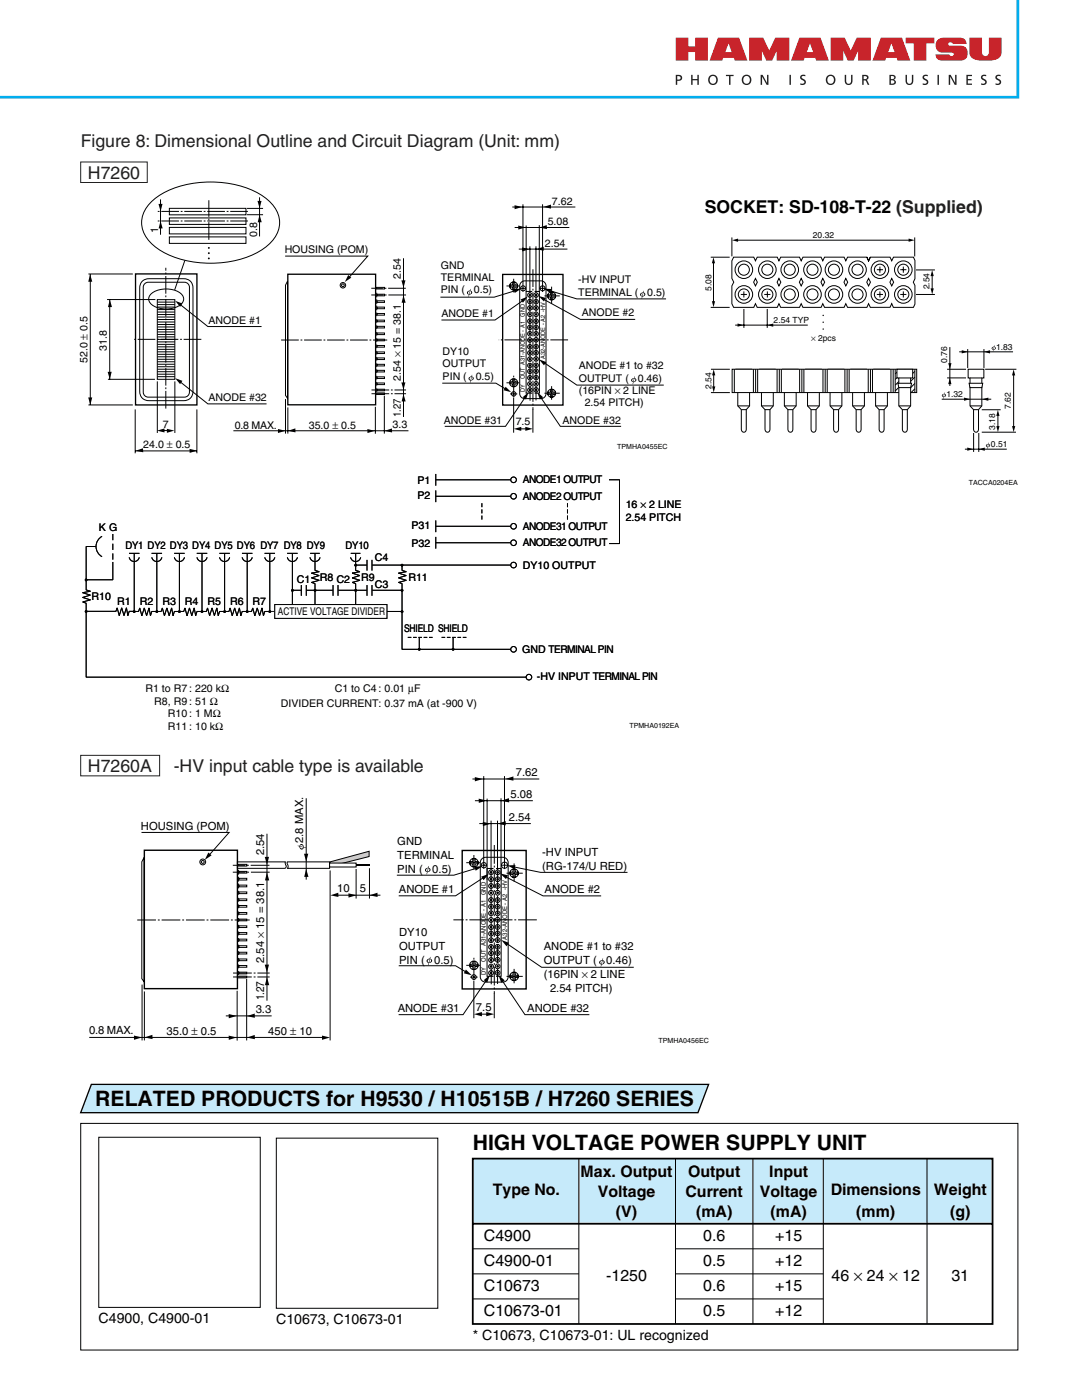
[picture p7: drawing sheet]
<svg xmlns="http://www.w3.org/2000/svg" width="216mm" height="279mm" viewBox="0 0 216 279" stroke-linecap="round" stroke-linejoin="round" font-family="sans-serif">
<defs><g id="words">
<g font-size="4.2">
<text x="19" y="220.8">RELATED PRODUCTS for H9530 / H10515B / H7260 SERIES</text>
<text x="94.3" y="229.6">HIGH VOLTAGE POWER SUPPLY UNIT</text>
</g>
<g font-size="3.5" fill="#231f20">
<text x="16.1" y="29.3">Figure 8: Dimensional Outline and Circuit Diagram (Unit: mm)</text>
<text x="17.6" y="35.7">H7260</text>
<text x="17.6" y="154.1">H7260A</text>
<text x="34.7" y="154.1">-HV input cable type is available</text>
</g>
<text font-size="3.5" x="140.6" y="42.4">SOCKET: SD-108-T-22 (Supplied)</text>
<g font-size="3.2">
<text x="98.3" y="238.4">Type No.</text>
<text x="115.9" y="234.9">Max. Output</text>
<text x="119.3" y="238.8">Voltage</text>
<text x="136.8" y="238.8">Current</text>
<text x="137.3" y="234.9">Output</text>
<text x="151.6" y="238.8">Voltage</text>
<text x="153.5" y="234.9">Input</text>
<text x="165.8" y="238.4">Dimensions</text>
<text x="186.3" y="238.4">Weight</text>
<text x="122.9" y="242.8">(V)</text>
<text x="138.9" y="242.8">(mA)</text>
<text x="153.8" y="242.8">(mA)</text>
<text x="170.9" y="242.8">(mm)</text>
<text x="189.6" y="242.8">(g)</text>
<text x="96.6" y="247.7">C4900</text>
<text x="140.3" y="247.7">0.6</text>
<text x="154.7" y="247.7">+15</text>
<text x="96.6" y="252.7">C4900-01</text>
<text x="96.6" y="257.7">C10673</text>
<text x="121" y="255.7">-1250</text>
<text x="140.3" y="252.7">0.5</text>
<text x="140.3" y="257.7">0.6</text>
<text x="154.7" y="252.7">+12</text>
<text x="154.7" y="257.7">+15</text>
<text x="165.9" y="255.7">46 × 24 × 12</text>
<text x="189.9" y="255.7">31</text>
<text x="96.6" y="262.7">C10673-01</text>
<text x="140.3" y="262.7">0.5</text>
<text x="154.7" y="262.7">+12</text>
</g>
<g font-size="2.8">
<text x="19.7" y="264.1">C4900, C4900-01</text>
<text x="55.1" y="264.3">C10673, C10673-01</text>
<text x="94.3" y="267.4">* C10673, C10673-01: UL recognized</text>
</g>
<g font-size="2.2">
<text x="102.9" y="154.9">7.62</text>
<text x="101.9" y="159.2">5.08</text>
<text x="28.1" y="165.6">HOUSING (POM)</text>
<text x="101.5" y="163.9">2.54</text>
<text x="52.7" y="170.7" transform="rotate(-90 52.7 170.7)">2.54</text>
<text x="60.5" y="168.2" transform="rotate(-90 60.5 168.2)">2.8 MAX.</text>
<text x="79.3" y="168.6">GND</text>
<text x="79.3" y="171.4">TERMINAL</text>
<text x="108.2" y="170.8">-HV INPUT</text>
<text x="108.2" y="173.6">(RG-174/U RED)</text>
<text x="67.3" y="178.1">10</text>
<text x="71.8" y="178.1">5</text>
<text x="79.3" y="174.1">PIN (</text>
<text x="79.6" y="178.2">ANODE #1</text>
<text x="86.3" y="174.1">0.5)</text>
<text x="108.7" y="178.2">ANODE #2</text>
<text x="79.6" y="186.8">DY10</text>
<text x="79.6" y="189.6">OUTPUT</text>
<text x="108.5" y="189.7">ANODE #1 to #32</text>
<text x="52.7" y="192.2" transform="rotate(-90 52.7 192.2)">2.54 × 15 = 38.1</text>
<text x="79.6" y="192.3">PIN (</text>
<text x="86.6" y="192.3">0.5)</text>
<text x="108.5" y="192.4">OUTPUT (</text>
<text x="108.5" y="195.2">(16PIN × 2 LINE</text>
<text x="109.7" y="198">2.54 PITCH)</text>
<text x="121" y="192.4">0.46)</text>
<text x="51" y="202.2">3.3</text>
<text x="52.7" y="199.7" transform="rotate(-90 52.7 199.7)">1.27</text>
<text x="79.4" y="202">ANODE #31</text>
<text x="95" y="201.9">7.5</text>
<text x="105.2" y="202">ANODE #32</text>
<text x="17.8" y="206.4">0.8 MAX.</text>
<text x="33.3" y="206.5">35.0 ± 0.5</text>
<text x="53.5" y="206.5">450 ± 10</text>
</g>
<g font-size="2.1">
<text x="110.1" y="41">7.62</text>
<text x="31.6" y="46.6" transform="rotate(-90 31.6 46.6)">1</text>
<text x="51.3" y="47.2" transform="rotate(-90 51.3 47.2)">0.8</text>
<text x="109.3" y="45">5.08</text>
<text x="56.8" y="50.6">HOUSING (POM)</text>
<text x="88" y="53.6">GND</text>
<text x="108.7" y="49.3">2.54</text>
<text x="80" y="55.7" transform="rotate(-90 80 55.7)">2.54</text>
<text x="88" y="56.1">TERMINAL</text>
<text x="88" y="58.5">PIN (</text>
<text x="94.6" y="58.5">0.5)</text>
<text x="115.4" y="56.6">-HV INPUT</text>
<text x="115.4" y="59">TERMINAL (</text>
<text x="129.1" y="59">0.5)</text>
<text x="41.6" y="64.7">ANODE #1</text>
<text x="88.1" y="63.4">ANODE #1</text>
<text x="116.1" y="63.2">ANODE #2</text>
<text x="21.3" y="70.1" transform="rotate(-90 21.3 70.1)">31.8</text>
<text x="88.3" y="70.9">DY10</text>
<text x="17.4" y="72.5" transform="rotate(-90 17.4 72.5)">52.0 ± 0.5</text>
<text x="80" y="76" transform="rotate(-90 80 76)">2.54 × 15 = 38.1</text>
<text x="88.3" y="73.3">OUTPUT</text>
<text x="88.3" y="75.8">PIN (</text>
<text x="94.9" y="75.8">0.5)</text>
<text x="115.5" y="73.7">ANODE #1 to #32</text>
<text x="115.5" y="76.1">OUTPUT (</text>
<text x="127.3" y="76.1">0.46)</text>
<text x="41.6" y="80.1">ANODE #32</text>
<text x="80" y="83.2" transform="rotate(-90 80 83.2)">1.27</text>
<text x="115.5" y="78.6">(16PIN × 2 LINE</text>
<text x="116.7" y="81.1">2.54 PITCH)</text>
<text x="28.6" y="89.4">24.0 ± 0.5</text>
<text x="32.5" y="85.4">7</text>
<text x="46.8" y="85.5">0.8 MAX.</text>
<text x="61.6" y="85.6">35.0 ± 0.5</text>
<text x="78.3" y="85.5">3.3</text>
<text x="88.6" y="84.6">ANODE #31</text>
<text x="102.9" y="84.9">7.5</text>
<text x="112.2" y="84.6">ANODE #32</text>
<text x="83.3" y="96.5">P1</text>
<text x="83.3" y="99.7">P2</text>
<text x="104.3" y="96.5">ANODE1 OUTPUT</text>
<text x="104.3" y="99.8">ANODE2 OUTPUT</text>
<text x="124.8" y="101.4">16 × 2 LINE</text>
<text x="19.7" y="106">K G</text>
<text x="82.1" y="105.5">P31</text>
<text x="104.3" y="105.7">ANODE31 OUTPUT</text>
<text x="124.8" y="103.9">2.54 PITCH</text>
<text x="25" y="109.5">DY1 DY2 DY3 DY4 DY5 DY6 DY7 DY8 DY9</text>
<text x="69" y="109.5">DY10</text>
<text x="74.8" y="112">C4</text>
<text x="82.1" y="109.1">P32</text>
<text x="104.3" y="109.1">ANODE32 OUTPUT</text>
<text x="104.3" y="113.6">DY10 OUTPUT</text>
<text x="18.3" y="119.7">R10</text>
<text x="59.2" y="116.4">C1</text>
<text x="63.8" y="116">R8 C2</text>
<text x="72" y="116">R9</text>
<text x="74.8" y="117.4">C3</text>
<text x="81.5" y="116">R11</text>
<text x="23.4" y="120.8">R1</text>
<text x="27.9" y="120.7">R2</text>
<text x="32.4" y="120.8">R3</text>
<text x="36.9" y="120.7">R4</text>
<text x="41.4" y="120.8">R5</text>
<text x="45.9" y="120.7">R6</text>
<text x="50.4" y="120.8">R7</text>
<text x="55.5" y="122.8">ACTIVE VOLTAGE DIVIDER</text>
<text x="80.6" y="126.1">SHIELD SHIELD</text>
<text x="104.2" y="130.3">GND TERMINAL PIN</text>
<text x="107.1" y="135.7">-HV INPUT TERMINAL PIN</text>
<text x="29" y="138.2">R1 to R7 : 220 kΩ</text>
<text x="30.8" y="140.7">R8, R9 : 51 Ω</text>
<text x="33.5" y="143.1">R10 : 1 MΩ</text>
<text x="56" y="141">DIVIDER CURRENT: 0.37 mA (at -900 V)</text>
<text x="66.8" y="138.2">C1 to C4 : 0.01 µF</text>
<text x="33.5" y="145.6">R11 : 10 kΩ</text>
</g>
<g font-size="1.7">
<text x="162.2" y="47.5">20.32</text>
<text x="142" y="58.1" transform="rotate(-90 142 58.1)">5.08</text>
<text x="185.4" y="57.8" transform="rotate(-90 185.4 57.8)">2.54</text>
<text x="154.4" y="64.4">2.54 TYP</text>
<text x="161.8" y="68">× 2pcs</text>
<text x="198.8" y="69.8">1.83</text>
<text x="142" y="77.6" transform="rotate(-90 142 77.6)">2.54</text>
<text x="189" y="72.4" transform="rotate(-90 189 72.4)">0.76</text>
<text x="188.9" y="79.3">1.32</text>
<text x="201.7" y="81.6" transform="rotate(-90 201.7 81.6)">7.62</text>
<text x="197.7" y="89.2">0.51</text>
<text x="198.6" y="85.7" transform="rotate(-90 198.6 85.7)">3.18</text>
</g>
<g font-size="1.4">
<text x="123.2" y="89.6">TPMHA0455EC</text>
<text x="193.3" y="96.8">TACCA0204EA</text>
<text x="125.6" y="145.3">TPMHA0192EA</text>
<text x="131.4" y="208.1">TPMHA0456EC</text>
</g>
<g font-size="1.3">
<text x="96.9" y="178.7" transform="rotate(-90 96.9 178.7)">GND</text>
<text x="96.9" y="191.9" transform="rotate(-90 96.9 191.9)">OUT A31-ANODE - A1</text>
<text x="101.2" y="187.5" transform="rotate(-90 101.2 187.5)">A32-ANODE - A2 -HV</text>
<text x="96.9" y="194.6" transform="rotate(-90 96.9 194.6)">DY</text>
</g>
<g font-size="1.2">
<text x="104.7" y="63.2" transform="rotate(-90 104.7 63.2)">GND</text>
<text x="108.8" y="71.6" transform="rotate(-90 108.8 71.6)">A32-ANODE - A2 -HV</text>
<text x="104.7" y="75.7" transform="rotate(-90 104.7 75.7)">OUT A31-ANODE - A1</text>
<text x="104.7" y="78.2" transform="rotate(-90 104.7 78.2)">DY</text>
</g>
</g></defs>
<path d="M19.7 227h32.2v33.9h-32.2zM55.1 227.1h32.3v34h-32.3z" fill="none" stroke="#000" stroke-width=".2"/>
<path d="M16.1 32.3h13.3v4.1h-13.3zM16.1 150.7h15.8v4.1h-15.8z" fill="none" stroke="#231f20" stroke-width=".2"/>
<path d="M151.6 73.7h3.1v1.7h-.4v5.6l-.7 .8v3.8l-.1 .4-.2 .2h-.3l-.2-.2-.2-.4v-3.8l-.7-.8v-5.6h-.3z" fill="#fff" stroke="#000" stroke-width=".2"/>
<path d="M151.9 81h2.4M152.6 81.8h1" fill="none" stroke="#000" stroke-width=".2"/>
<g fill="#fff" stroke="#000" stroke-width=".2">
<path d="M151.8 76.5h2.7l-.2 .9h-2.4z"/>
<path d="M174.3 73.7h3.2v1.7h-.4v5.6l-.7 .8v3.8l-.1 .4-.2 .2h-.3l-.3-.2-.1-.4v-3.8l-.7-.8v-5.6h-.4z"/>
</g>
<path d="M174.7 81h2.4M175.4 81.8h1" fill="none" stroke="#000" stroke-width=".2"/>
<g fill="#fff" stroke="#000" stroke-width=".2">
<path d="M174.5 76.5h2.8l-.2 .9h-2.4z"/>
<path d="M174.7 75.4h2.4z"/>
<path d="M169.8 73.7h3.1v1.7h-.4v5.6l-.7 .8v3.8l-.1 .4-.2 .2h-.3l-.3-.2-.1-.4v-3.8l-.7-.8v-5.6h-.3z"/>
</g>
<path d="M170.1 81h2.4M170.8 81.8h1" fill="none" stroke="#000" stroke-width=".2"/>
<g fill="#fff" stroke="#000" stroke-width=".2">
<path d="M169.9 76.5h2.8l-.2 .9h-2.4z"/>
<path d="M170.1 75.4h2.4z"/>
<path d="M165.3 73.7h3.1v1.7h-.4v5.6l-.7 .8v3.8l-.1 .4-.2 .2h-.3l-.3-.2-.1-.4v-3.8l-.7-.8v-5.6h-.3z"/>
</g>
<path d="M165.6 81h2.4M166.3 81.8h1" fill="none" stroke="#000" stroke-width=".2"/>
<g fill="#fff" stroke="#000" stroke-width=".2">
<path d="M165.4 76.5h2.8l-.2 .9h-2.4z"/>
<path d="M165.6 75.4h2.4z"/>
<path d="M160.8 73.7h3.1v1.7h-.4v5.6l-.7 .8v3.8l-.1 .4-.2 .2h-.3l-.3-.2-.1-.4v-3.8l-.7-.8v-5.6h-.3z"/>
</g>
<path d="M161.1 81h2.4M161.8 81.8h1" fill="none" stroke="#000" stroke-width=".2"/>
<g fill="#fff" stroke="#000" stroke-width=".2">
<path d="M160.9 76.5h2.8l-.2 .9h-2.4z"/>
<path d="M161.1 75.4h2.4z"/>
<path d="M156.1 73.7h3.2v1.7h-.4v5.6l-.7 .8v3.8l-.1 .4-.2 .2h-.3l-.3-.2-.1-.4v-3.8l-.7-.8v-5.6h-.4z"/>
</g>
<path d="M156.5 81h2.4M157.2 81.8h1" fill="none" stroke="#000" stroke-width=".2"/>
<g fill="#fff" stroke="#000" stroke-width=".2">
<path d="M156.3 76.5h2.8l-.2 .9h-2.4z"/>
<path d="M156.5 75.4h2.4z"/>
<path d="M146.8 73.7h3.2v1.7h-.4v5.6l-.7 .8v3.8l-.1 .4-.2 .2h-.3l-.3-.2-.1-.4v-3.8l-.7-.8v-5.6h-.4z"/>
</g>
<path d="M147.2 81h2.4M147.9 81.8h1" fill="none" stroke="#000" stroke-width=".2"/>
<g fill="#fff" stroke="#000" stroke-width=".2">
<path d="M147 76.5h2.8l-.2 .9h-2.4z"/>
<path d="M147.2 75.4h2.4z"/>
<path d="M146.1 73.7h36.8v4.6h-36.8z"/>
</g>
<g fill="none" stroke="#000" stroke-width=".2">
<path d="M146.4 51.3h4l.3 .8 .4-.8h4l.3 .8 .4-.8h3.7l.4 .8 .3-.8h3.6l.4 .8 .3-.8h3.9l.4 .8 .3-.8h3.9l.3 .8 .4-.8h3.9l.3 .8 .4-.8h4l.3 .7v3.6l-.4 .7 .4 .7v3.7l-.3 .6h-4l-.4-.7-.3 .7h-3.9l-.4-.7-.3 .7h-3.9l-.3-.7-.4 .7h-3.9l-.3-.7-.4 .7h-3.6l-.3-.7-.4 .7h-3.7l-.4-.7-.3 .7h-4l-.4-.7-.3 .7h-4l-.4-.7v-3.5l.4-.8-.4-.7v-3.5zM147.8 58.8h1.2M148.4 58.2v1.2M150.7 55.6l.4 .7-.4 .8-.3-.8zM152.5 58.8h1.2M153.1 58.2v1.2M155.4 55.6l.4 .7-.4 .8-.3-.8zM159.9 55.6l.3 .7-.3 .8-.4-.8zM164.2 55.6l.4 .7-.4 .8-.4-.8zM168.8 55.6l.3 .7-.3 .8-.4-.8zM173 51.3l.3 .8 .4-.8M173.3 55.6l.4 .7-.4 .8-.3-.8z"/>
<path d="M175 58.8h1.2M175 53.8h1.2M175.6 53.2v1.2M175.6 58.2v1.2M177.9 55.6l.4 .7-.4 .8-.3-.8zM179.6 58.8h1.3M179.6 53.8h1.3M180.2 53.2v1.2M180.2 58.2v1.2"/>
<circle cx="148.4" cy="58.8" r="1.75"/>
<circle cx="148.4" cy="53.8" r="1.75"/>
<circle cx="148.4" cy="58.8" r="1.11"/>
<circle cx="148.4" cy="53.8" r="1.11"/>
<circle cx="153.1" cy="53.8" r="1.75"/>
<circle cx="153.1" cy="58.8" r="1.75"/>
<circle cx="153.1" cy="58.8" r="1.11"/>
<circle cx="153.1" cy="53.8" r="1.11"/>
<circle cx="157.6" cy="53.8" r="1.75"/>
<circle cx="157.6" cy="58.8" r="1.75"/>
<circle cx="157.6" cy="58.8" r="1.11"/>
<circle cx="157.6" cy="53.8" r="1.11"/>
<circle cx="162.1" cy="58.8" r="1.75"/>
<circle cx="162.1" cy="53.8" r="1.75"/>
<circle cx="162.1" cy="58.8" r="1.11"/>
<circle cx="162.1" cy="53.8" r="1.11"/>
<circle cx="166.4" cy="58.8" r="1.75"/>
<circle cx="166.4" cy="53.8" r="1.75"/>
<circle cx="166.4" cy="58.8" r="1.11"/>
<circle cx="166.4" cy="53.8" r="1.11"/>
<circle cx="171.1" cy="53.8" r="1.75"/>
<circle cx="171.1" cy="58.8" r="1.75"/>
<circle cx="171.1" cy="58.8" r="1.11"/>
<circle cx="171.1" cy="53.8" r="1.11"/>
<circle cx="175.6" cy="53.8" r="1.75"/>
<circle cx="175.6" cy="58.8" r="1.75"/>
<circle cx="175.6" cy="53.8" r="1.11"/>
<circle cx="175.6" cy="58.8" r="1.11"/>
<circle cx="180.2" cy="53.8" r="1.11"/>
<circle cx="180.2" cy="58.8" r="1.11"/>
<circle cx="180.2" cy="58.8" r="1.75"/>
<circle cx="180.2" cy="53.8" r="1.75"/>
</g>
<g fill="#fff" stroke="#000" stroke-width=".2">
<path d="M182.6 73.7v4.6z"/>
<path d="M178.2 73.7v4.6z"/>
<path d="M178.6 73.7v4.6z"/>
<path d="M177.8 73.7v4.6z"/>
<path d="M173.7 73.7v4.6z"/>
<path d="M174.1 73.7v4.6z"/>
<path d="M173.2 73.7v4.6z"/>
<path d="M169 73.7v4.6z"/>
<path d="M169.4 73.7v4.6z"/>
<path d="M168.6 73.7v4.6z"/>
<path d="M164.7 73.7v4.6z"/>
<path d="M165.1 73.7v4.6z"/>
<path d="M164.2 73.7v4.6z"/>
<path d="M160 73.7v4.6z"/>
<path d="M160.4 73.7v4.6z"/>
<path d="M159.6 73.7v4.6z"/>
<path d="M150.8 73.7v4.6z"/>
<path d="M146.5 73.7v4.6z"/>
<path d="M151.2 73.7v4.6z"/>
<path d="M150.3 73.7v4.6z"/>
<path d="M155.5 73.7v4.6z"/>
<path d="M155.9 73.7v4.6z"/>
<path d="M155.1 73.7v4.6z"/>
</g>
<path d="M179.6 73.7l-1 .9M180.7 73.7l-2.1 2M181.8 73.7l-3.2 3.2M182.5 74.1l-3.9 3.9M182.5 76.5l-1.8 1.8M182.6 75.2l-3.2 3.2M182.6 77.6l-.8 .7" fill="none" stroke="#000" stroke-width=".2"/>
<path d="M179 73.7h3.1v1.7h-.4v5.6l-.7 .8v3.8l-.1 .4-.2 .2h-.3l-.2-.2-.1-.4v-3.8l-.7-.8v-5.6h-.4z" fill="#fff" stroke="#000" stroke-width=".2"/>
<path d="M179.4 81h2.3M180.1 81.8h.9" fill="none" stroke="#000" stroke-width=".2"/>
<g fill="#fff" stroke="#000" stroke-width=".2">
<path d="M179.2 76.5h2.7l-.2 .9h-2.3z"/>
<path d="M179.4 75.4h2.3z"/>
<path d="M193.2 73.7h3.1v1.7h-.4v5.6l-.6 .8v3.8l-.2 .4-.2 .2h-.3l-.2-.2-.1-.4v-3.8l-.7-.8v-5.6h-.4z"/>
</g>
<path d="M193.6 81h2.3M194.3 81.8h1" fill="none" stroke="#000" stroke-width=".2"/>
<g fill="#fff" stroke="#000" stroke-width=".2">
<path d="M193.4 76.5h2.7l-.2 .9h-2.3z"/>
<path d="M193.6 75.4h2.3z"/>
</g>
<g fill="none" stroke="#000" stroke-width=".2">
<path d="M141.8 51.3h3.8M142.4 52.3v8M146 47.4v3.8M147.1 47.9h34.4M182.5 47.4v3.8M182.8 53.9h3.8M182.8 58.8h3.8M186 54.9v2.9M141.8 61.3h3.8M141.9 78.4h3.7M141.9 73.7h3.7M142.4 74.7v2.6"/>
<path d="M146.7 64.9h14.5M148.4 61.7v3.7M153.1 61.7v3.7M187.9 79.7h9.9M189 73.7h3.8M189 75.4h3.8M189.5 69.3v7.7M191.4 70.2h10.7M193.1 69.7v3.7M196.3 69.7v3.7M196.6 73.7h6.2M202.3 74.7v10.6"/>
<path d="M192.5 89.6h8.4M194.3 86.4v3.8M195.3 86.4v3.8M195.9 81.8h3.8M195.9 86.3h6.8M199.1 82.8v2.5"/>
</g>
<g fill="#000">
<path d="M142.4 51.3l.3 1.2h-.7zM146.1 47.9l1.2-.3v.7zM181.3 47.6l1.2 .3-1.2 .4zM185.7 57.6h.6l-.3 1.2zM186 53.9l.3 1.2h-.6zM142.1 60.1h.6l-.3 1.2zM142.1 77.1h.6l-.3 1.2zM142.4 73.7l.3 1.2h-.6zM147.2 64.6l1.2 .3-1.2 .3zM153.1 64.9l1.2-.3v.6zM189.2 72.5h.7l-.4 1.2zM189.5 75.5l.4 1.2h-.7z"/>
<path d="M191.9 69.9l1.2 .3-1.2 .3zM192.4 79.3l1.2 .4-1.2 .3zM196 79.7l1.2-.3v.6zM196.4 70.2l1.2-.3v.6zM202.3 73.7l.3 1.2h-.7zM193 89.3l1.2 .3-1.2 .4zM195.3 89.6l1.2-.3v.7zM198.8 85h.6l-.3 1.2zM199.1 81.8l.3 1.2h-.6zM201.9 85h.7l-.3 1.2z"/>
<circle cx="164.3" cy="64.3" r=".14"/>
<circle cx="164.3" cy="62.9" r=".14"/>
<circle cx="164.3" cy="65.7" r=".14"/>
<circle cx="198.3" cy="69.5" r=".38"/>
</g>
<circle cx="198.3" cy="69.5" r=".26" fill="#fff"/>
<g fill="#000">
<path d="M198.4 68.9l-.3 1.3z"/>
<circle cx="197.2" cy="88.9" r=".38"/>
</g>
<circle cx="197.1" cy="88.9" r=".26" fill="#fff"/>
<g fill="#000">
<path d="M197.3 88.3l-.3 1.3z"/>
<circle cx="188.4" cy="78.9" r=".38"/>
</g>
<circle cx="188.4" cy="78.9" r=".26" fill="#fff"/>
<g fill="#000">
<path d="M18 54.7l.4 1.5h-.8zM31.6 40.7h.8l-.4 1.5zM32 44.1l.5 1.5h-.8zM51.4 40.1h.8l-.4 1.5zM51.8 42.9l.4 1.5h-.8zM69.5 54.9l.6 .5-1.3 .9zM80.1 56l.8-.1-.4 1.6zM102.7 41l1.5 .3-1.5 .5zM103.4 45l1.5 .4-1.5 .4zM104.2 49.4l1.5 .3-1.5 .5zM107 49.7l1.5-.5v.8zM107.6 45.4l1.5-.5v.8z"/>
<path d="M108.4 41.3l1.5-.5v.8zM17.6 79.3h.8l-.4 1.5zM21.5 74.2h.8l-.4 1.5zM21.9 59.8l.4 1.5h-.8zM34.9 75.5l1.5 .5-.5 .7zM34.9 60l1.5 .6-.5 .6zM80.1 76.3h.8l-.4 1.5zM80.5 58.9l.4 1.5h-.8zM104.3 79.3l1.2-1-.5 1.4zM107.2 78.3l1.2 1-.7 .4zM107.5 71.7l1.5 .6-.5 .6zM126.1 75.6a.52 .52 0 0 1 .5-.1 .52 .52 0 0 1 .4 .4 .53 .53 0 0 1-.6 .4 .53 .53 0 0 1-.5-.5z"/>
<path d="M188.5 78.3l-.3 1.3zM27.1 90l1.4-.5 .1 .8zM31.3 85.9l1.5-.4v.8zM33.3 85.6l1.5 .3-1.5 .5zM37.8 89.6l1.5 .3-1.5 .5zM55.5 85.6l1.5 .4-1.5 .4zM57.4 86l1.5-.5 .1 .8zM73.3 85.6l1.5 .4-1.5 .4zM76.7 86l1.5-.5v.8zM80.5 78.6l.4 1.5h-.8zM102.5 85.6l1.5-.4v.8zM104.8 85.2l1.5 .4-1.5 .4z"/>
<circle cx="41.7" cy="49.5" r=".19"/>
<circle cx="41.7" cy="50.5" r=".19"/>
<circle cx="41.7" cy="51.6" r=".19"/>
<circle cx="104.4" cy="57.5" r=".17"/>
<circle cx="105.7" cy="58.9" r=".25"/>
<circle cx="107" cy="58.9" r=".25"/>
<circle cx="108.3" cy="57.5" r=".17"/>
<circle cx="102.5" cy="78.6" r=".18"/>
<circle cx="105.7" cy="77.8" r=".25"/>
<circle cx="105.7" cy="71.7" r=".25"/>
<circle cx="105.7" cy="69.2" r=".25"/>
<circle cx="105.7" cy="67.9" r=".25"/>
<circle cx="105.7" cy="75.4" r=".25"/>
<circle cx="105.7" cy="76.6" r=".25"/>
<circle cx="105.7" cy="61.5" r=".25"/>
<circle cx="105.7" cy="74.1" r=".25"/>
<circle cx="105.7" cy="65.3" r=".25"/>
<circle cx="105.7" cy="60.2" r=".25"/>
<circle cx="105.7" cy="72.9" r=".25"/>
<circle cx="105.7" cy="64.1" r=".25"/>
<circle cx="105.7" cy="66.6" r=".25"/>
<circle cx="105.7" cy="70.4" r=".25"/>
<circle cx="105.7" cy="62.7" r=".25"/>
<circle cx="107" cy="65.3" r=".25"/>
<circle cx="107" cy="61.5" r=".25"/>
<circle cx="107" cy="67.8" r=".25"/>
<circle cx="107" cy="75.4" r=".25"/>
<circle cx="107" cy="74.1" r=".25"/>
<circle cx="107" cy="64.1" r=".25"/>
<circle cx="107" cy="62.7" r=".25"/>
<circle cx="107" cy="76.6" r=".25"/>
<circle cx="107" cy="72.9" r=".25"/>
<circle cx="107" cy="70.4" r=".25"/>
<circle cx="107" cy="77.8" r=".25"/>
<circle cx="107" cy="69.2" r=".25"/>
<circle cx="107" cy="60.2" r=".25"/>
<circle cx="107" cy="71.6" r=".25"/>
<circle cx="107" cy="66.6" r=".25"/>
</g>
<g fill="none" stroke="#000" stroke-width=".2">
<path d="M32 39.8v7M51.8 39.4v7.8M17.6 54.7h8.9M18 54.8v26M21.4 59.8h9.6M21.9 59.8v15.9M28.4 56.1l.8-.4 .6-.1h6.8a1.75 1.75 0 0 1 1.9 1.9v20.6a1.75 1.75 0 0 1-1.9 1.9h-6.8a1.75 1.75 0 0 1-1.9-1.9v-20.6v-.5zM28.9 56.6l.7-.3h7.2a1 1 0 0 1 1 1v21a1 1 0 0 1-1 1h-7.2a1 1 0 0 1-1-1v-21zM30 58.8a5 5 0 0 1 6.3 0 1.53 1.53 0 0 1-1 2.4 5.1 5.1 0 0 1-5.3-.7 1.26 1.26 0 0 1 0-1.7zM30.4 40.1a18.3 18.3 0 0 1 13.2-3.7 16.7 16.7 0 0 1 10.1 3.7 5.5 5.5 0 0 1 0 8.7 18.3 18.3 0 0 1-13.3 3.7 16.7 16.7 0 0 1-10-3.7 5.5 5.5 0 0 1 0-8.7zM31.4 59.8h3.5v15.9h-3.5zM33.8 43.5h15.3v1.3h-15.3z"/>
<path d="M33.8 45.4h15.3v1.3h-15.3zM33.8 47.3h15.3v1.3h-15.3zM33.8 41.6h15.3v1.3h-15.3zM36.9 52l-2.1 5.9M56.9 51.1h16.5l-3.8 4.3M57.4 56.1v23.4l-.4-.6v-22zM75 57.4h1.7v.3h-1.7zM75.2 59.7v.9zM75.2 58.4v.9zM75.2 58.7h1.5v.3h-1.5zM80.5 51.5v31.7M102.2 41.3h12.6"/>
<path d="M102.3 56.3h.4v.6h.6v.4h-.6v.5h-.4v-.5h-.5v-.4h.5zM102.7 45.4h10.9M103.5 49.7h9.7M104 56.3l.7-.2h3.3a1 1 0 0 1 1 1v21.5a1 1 0 0 1-1 1h-3.3a1 1 0 0 1-1-1v-21.5zM104.3 40.8v17.4M105 45v13.2M105.7 49.2v9.3M106.2 58.2h-1.2v20.3h1.2M106.7 58.2h.9v20.3h-.9M106.9 49.2v9.3M107.6 44.9v13.3M108.3 40.8v17.5"/>
<path d="M109.9 58.3h.4v.5h.5v.5h-.5v.5h-.4v-.5h-.6v-.5h.6zM21.5 75.7h9.4M31.4 60.3h3.5M31.4 60.8h3.5M31.4 61.3h3.5M31.4 61.8h3.5M31.4 62.3h3.5M31.4 62.8h3.5M31.4 63.3h3.5M31.4 63.8h3.5M31.4 64.3h3.5M31.4 64.8h3.5"/>
<path d="M31.4 65.3h3.5M31.4 65.7h3.5M31.4 66.2h3.5M31.4 66.7h3.5M31.4 67.2h3.5M31.4 67.7h3.5M31.4 68.2h3.5M31.4 68.7h3.5M31.4 69.2h3.5M31.4 69.7h3.5M31.4 70.2h3.5M31.4 70.7h3.5"/>
<path d="M31.4 71.2h3.5M31.4 71.7h3.5M31.4 72.2h3.5M31.4 72.7h3.5M31.4 73.2h3.5M31.4 73.7h3.5M31.4 74.2h3.5M31.4 74.7h3.5M31.4 75.2h3.5M31.4 76.1v10.3M34.9 76.1v10.3M35.4 75.8l6.1 4.8h11.7"/>
<path d="M35.4 60.4l6.1 4.8h10.7M57 79.6v6.9M75 78.4h1.7v.3h-1.7zM75.2 77.5v.7zM75.2 76.2v.8zM75.2 75v.7zM75.2 73.7v.7zM75.2 72.5v.7zM75.2 71.2v.8zM75.2 70v.8zM75.2 68.8v.7zM75.2 67.5v.7z"/>
<path d="M75.2 66.3v.7zM75.2 64.9v.7zM75.2 63.7v.7zM75.2 62.4v.7zM75.2 61v.9zM75.2 76.4h1.5v.4h-1.5zM75.2 77.7h1.5v.3h-1.5zM75.2 75.2h1.5v.3h-1.5zM75.2 73.9h1.5v.3h-1.5zM75.2 72.7h1.5v.3h-1.5zM75.2 71.4h1.5v.4h-1.5zM75.2 70.2h1.5v.4h-1.5z"/>
<path d="M75.2 69h1.5v.3h-1.5zM75.2 67.7h1.5v.3h-1.5zM75.2 66.5h1.5v.3h-1.5zM75.2 65.1h1.5v.3h-1.5zM75.2 63.9h1.5v.3h-1.5zM75.2 62.6h1.5v.3h-1.5zM75.2 61.3h1.5v.3h-1.5zM75.2 60h1.5v.4h-1.5zM76.7 79v7.5M102.3 75.6h.4v.6h.6v.4h-.6v.5h-.4v-.5h-.5v-.4h.5zM102.5 79.3v7.1M104.9 79.1l-4 6h-12.2"/>
<path d="M107.8 79.1l4 6h12.1M108.3 72.2l6.8 4.7h17.3M109.9 77.7h.4v.6h.5v.4h-.5v.5h-.4v-.5h-.6v-.4h.6zM17.6 80.8h8.9M27 90h12.3M27 81.7v8.8M32.1 85.9h1.9M39.3 81.7v8.8M46.6 86h34.9M57.4 81.3v5.2M74.9 81.2v5.4M103.7 85.6h1.4"/>
<path d="M106.3 81.6v4.8"/>
<circle cx="68.4" cy="56.9" r=".27"/>
<circle cx="68.4" cy="56.9" r=".55"/>
<circle cx="102.5" cy="57.1" r=".81"/>
<circle cx="104.4" cy="57.5" r=".5"/>
<circle cx="105.7" cy="58.9" r=".45"/>
<circle cx="107" cy="58.9" r=".45"/>
<circle cx="108.3" cy="57.5" r=".5"/>
<circle cx="110.1" cy="59.1" r=".81"/>
<circle cx="102.5" cy="78.6" r=".44"/>
<circle cx="102.5" cy="76.4" r=".81"/>
<circle cx="105.7" cy="76.6" r=".45"/>
<circle cx="105.7" cy="75.4" r=".45"/>
<circle cx="105.7" cy="74.1" r=".45"/>
<circle cx="105.7" cy="67.9" r=".45"/>
<circle cx="105.7" cy="64.1" r=".45"/>
<circle cx="105.7" cy="71.7" r=".45"/>
<circle cx="105.7" cy="69.2" r=".45"/>
<circle cx="105.7" cy="65.3" r=".45"/>
<circle cx="105.7" cy="72.9" r=".45"/>
<circle cx="105.7" cy="61.5" r=".45"/>
<circle cx="105.7" cy="66.6" r=".45"/>
<circle cx="105.7" cy="60.2" r=".45"/>
<circle cx="105.7" cy="77.8" r=".45"/>
<circle cx="105.7" cy="70.4" r=".45"/>
<circle cx="105.7" cy="62.7" r=".45"/>
<circle cx="107" cy="69.2" r=".45"/>
<circle cx="107" cy="60.2" r=".45"/>
<circle cx="107" cy="71.6" r=".45"/>
<circle cx="107" cy="64.1" r=".45"/>
<circle cx="107" cy="66.6" r=".45"/>
<circle cx="107" cy="65.3" r=".45"/>
<circle cx="107" cy="77.8" r=".45"/>
<circle cx="107" cy="61.5" r=".45"/>
<circle cx="107" cy="70.4" r=".45"/>
<circle cx="107" cy="62.7" r=".45"/>
<circle cx="107" cy="76.6" r=".45"/>
<circle cx="107" cy="74.1" r=".45"/>
<circle cx="107" cy="72.9" r=".45"/>
<circle cx="107" cy="75.4" r=".45"/>
<circle cx="107" cy="67.8" r=".45"/>
<circle cx="110.1" cy="78.5" r=".81"/>
</g>
<g fill="none" stroke="#000" stroke-width=".2" stroke-dasharray="3.5 .4 .4 .4" stroke-linecap="butt">
<path d="M41.7 47.9v-7.9M49.3 41.6h3.2M49.3 42.9h3.2M49.5 44.1h-18.2M49.5 42.2h-18.2M81 57.5h-6.9M81 58.9h-6.9M102.5 58.4v-2.8M103.6 57.1h-2.5M104.8 57.5h-.9M105.7 58.7l.1 21.3M106.3 53.7v28"/>
<path d="M107 58.7v21.2M108.9 57.5h-1.2M111.7 59.1h-3.1M40.2 67.7h-13.8M56.1 67.9h21.2M74.1 77.8h6.9M74.1 78.6h6.9M102.5 79.2v-4.2M103.2 78.6h-1.4M103.6 76.4h-2.5M110.1 79.8v-2.7M110.1 60.6v-3.4"/>
<path d="M111.7 78.5h-3.1M113.4 67.8h-13.9M33.1 81.5v-28.1"/>
</g>
<path d="M27 54.7h12.3v26.1h-12.3zM57.4 54.7h17.6v26.1h-17.6zM100.3 54.8h12v26h-12z" fill="none" stroke="#000" stroke-width=".26"/>
<circle cx="126.5" cy="75.9" r=".33" fill="#fff"/>
<path d="M107.4 59.1l1.5 .4-.4 .7zM93.6 75.3a.52 .52 0 0 1 .6-.2 .52 .52 0 0 1 .3 .5 .48 .48 0 0 1-.6 .3 .48 .48 0 0 1-.3-.6zM100.9 77.2l1.1 1.1-1.5-.4zM126.6 75.1l-.3 1.6z" fill="#000"/>
<path d="M108.1 59.5l7.7 4.2h10.9M88.2 76.5h10.7l2.3 1.4" fill="none" stroke="#000" stroke-width=".2"/>
<circle cx="94" cy="75.6" r=".33" fill="#fff"/>
<path d="M93.3 58.2a.52 .52 0 0 1 .5-.2 .52 .52 0 0 1 .4 .4 .48 .48 0 0 1-.6 .4 .48 .48 0 0 1-.3-.6zM102.5 57.7l1.5-.1-1.3 .9zM103.9 59.8l1.4-.6-.9 1.2zM94.2 74.8l-.4 1.6z" fill="#000"/>
<path d="M103 58l-4.4 1.3h-10.7M104.7 59.7l-5.9 4.2h-10.7" fill="none" stroke="#000" stroke-width=".2"/>
<circle cx="93.7" cy="58.4" r=".33" fill="#fff"/>
<path d="M93.8 57.7l-.3 1.5zM108.5 57.6l1.5 .1-.2 .7zM127.8 58.5a.52 .52 0 0 1 .6-.1 .52 .52 0 0 1 .4 .4 .53 .53 0 0 1-.6 .4 .53 .53 0 0 1-.5-.5z" fill="#000"/>
<path d="M109.5 57.9l5.6 1.8h17.8" fill="none" stroke="#000" stroke-width=".2"/>
<circle cx="128.3" cy="58.8" r=".33" fill="#fff"/>
<path d="M128.4 58l-.4 1.6z" fill="#000"/>
<path d="M65.9 172l7.8-2.1v1l-7.8 2z" fill="#ccc" stroke="#000" stroke-width=".2"/>
<g fill="none" stroke="#000" stroke-width=".2" stroke-dasharray="3.7 .4 .4 .4" stroke-linecap="butt">
<path d="M53.8 172.7h-7.3M53.8 174.1h-7.3M94.6 173.5v-2.9M95.8 172.2h-2.8M97 172.7h-1M98 173.9v22.5M98.6 168.6v29.7M99.3 173.9v22.5M101.3 172.7h-1.3M102.6 175.9v-3.6M104.3 174.3h-3.2M27.4 183.6h22.4"/>
<path d="M46.5 194.2h7.3M46.5 195h7.3M94.6 195.6v-4.5M95.3 195h-1.5M95.8 192.7h-2.8M102.6 196.2v-2.8M104.3 194.9h-3.2M107.1 183.6h-16.6"/>
</g>
<path d="M28.8 169.7h18.6v27.6h-18.6zM92.2 169.7h12.8v27.7h-12.8z" fill="none" stroke="#000" stroke-width=".28"/>
<g fill="none" stroke="#000" stroke-width=".2">
<path d="M61.1 159.3v16.3M94.3 155.5h13.3M94.8 159.8h11.5M96.5 154.9v18.5M97.2 159.4v16.2M100 159.3v16.3M100.7 154.9v18.5M28.2 166.1h17.5l-4 4.6M28.7 171.1v24.8l-.4-.6v-23.3zM47.4 172.5h1.8v.3h-1.8zM47.6 179.2v.7zM47.6 177.8v.8z"/>
<path d="M47.6 176.3v1zM47.6 175v.9zM47.6 173.6v1zM47.7 179.4h1.5v.3h-1.5zM47.7 178h1.5v.3h-1.5zM47.7 176.6h1.5v.4h-1.5zM47.7 175.3h1.5v.3h-1.5zM47.7 173.9h1.5v.3h-1.5zM53.3 166.4v33.3M65.9 173.7v33.9M71.1 173.4v5.9M73.7 173.3v6"/>
<path d="M94.3 171.4h.5v.6h.6v.4h-.6v.6h-.5v-.6h-.5v-.4h.5zM95.2 173.2l-4.6 1.5h-11.4M95.6 164.4h10.3M96 171.5l.6-.4h.3h3.4a1.06 1.06 0 0 1 1.1 1v22.8a1.06 1.06 0 0 1-1.1 1.1h-3.4a1.06 1.06 0 0 1-1.1-1.1v-22.8zM96.8 174.9l-5.9 3.9h-11.3M98 163.8v9.9M99.3 163.8v9.9M100.5 174.8l7.9 4h11.6M102.3 173l5.6 1.1h17.3M102.4 173.5h.4v.6h.6v.4h-.6v.6h-.4v-.6h-.6v-.4h.6zM28.3 196.5v11.1M28.8 197.9v9.7"/>
<path d="M47.3 197.7v10M47.6 193.8v.8zM47.6 192.5v.7zM47.6 191.2v.7zM47.6 189.8v.8zM47.6 188.5v.8zM47.6 187.2v.8zM47.6 185.9v.8zM47.6 184.6v.7zM47.6 183.2v.8zM47.6 181.9v.8zM47.6 180.5v.8z"/>
<path d="M47.7 192.7h1.5v.3h-1.5zM47.7 191.4h1.5v.3h-1.5zM47.7 190h1.5v.4h-1.5zM47.7 188.7h1.5v.4h-1.5zM47.7 187.4h1.5v.4h-1.5zM47.7 186.1h1.5v.4h-1.5zM47.7 184.8h1.5v.3h-1.5zM47.7 183.4h1.5v.4h-1.5zM47.7 182.1h1.5v.4h-1.5zM47.7 180.7h1.5v.3h-1.5zM49.2 195.4v12.2M79.6 192.7h11.3l2.4 1.5"/>
<path d="M94.3 191.9h.5v.5h.6v.5h-.6v.5h-.5v-.5h-.5v-.5h.5zM97.2 195.4l-4.8 7.1h-12.9M100 195.5l4.7 7h12.9M100.9 188.1l7.2 4.9h18.4M102.4 194.1h.4v.5h.6v.5h-.6v.6h-.4v-.6h-.6v-.5h.6zM17.8 207h46.9M45.1 202.7h9.1"/>
<circle cx="94.6" cy="172.2" r=".85"/>
<circle cx="96.5" cy="172.7" r=".53"/>
<circle cx="100.7" cy="172.7" r=".61"/>
<circle cx="102.6" cy="174.3" r=".85"/>
<circle cx="94.6" cy="195" r=".47"/>
<circle cx="94.6" cy="192.7" r=".85"/>
<circle cx="102.6" cy="194.9" r=".85"/>
</g>
<g fill="#000">
<path d="M94.7 155.1l1.6 .4-1.5 .4zM100 159.8l1.6-.5v.8zM100.9 155.5l1.5-.5v.8zM41.6 170.1l.6 .6-1.4 .9zM52.8 171h.9l-.4 1.6zM53.3 174.1l.4 1.6h-.8zM60.7 170.4h.8l-.4 1.6zM61.1 173.4l.5 1.6h-.9zM84.9 173.4a.56 .56 0 0 1 .6-.2 .56 .56 0 0 1 .4 .5 .56 .56 0 0 1-.6 .4 .56 .56 0 0 1-.5-.5zM94.6 173l1.7-.1-1.4 .9zM95.5 159.4l1.6 .4-1.6 .4zM96 175l1.6-.6-1.1 1.3z"/>
<path d="M96.3 164l1.6 .4-1.5 .5zM99.3 164.4l1.6-.5v.8zM99.8 174.3l1.6 .4-.4 .7zM101.2 172.7l1.7-.1-.2 .9zM52.8 192.5h.9l-.4 1.6zM53.3 195l.4 1.6h-.8zM93 193.5l1.1 1.1-1.5-.4zM96.5 195.6l1.3-1.1-.6 1.6zM99.5 194.6l1.2 1.1-.7 .4zM100 187.6l1.6 .6-.5 .7zM26.7 206.7l1.6 .3-1.6 .5zM28.8 207l1.6-.5v.9z"/>
<path d="M45.6 206.7l1.6 .4-1.5 .4zM45.6 202.4l1.6 .4-1.5 .4zM49.2 207.1l1.6-.6 .1 .9zM49.2 202.8l1.6-.5 .1 .8zM64.3 206.7l1.6 .4-1.6 .4z"/>
<circle cx="96.5" cy="172.7" r=".18"/>
<circle cx="94.6" cy="195" r=".19"/>
</g>
<circle cx="85.4" cy="173.6" r=".35" fill="#fff"/>
<path d="M85.5 172.8l-.4 1.7zM85.3 191.5a.56 .56 0 0 1 .5-.2 .56 .56 0 0 1 .4 .5 .56 .56 0 0 1-.6 .4 .56 .56 0 0 1-.5-.5z" fill="#000"/>
<circle cx="85.7" cy="191.8" r=".35" fill="#fff"/>
<path d="M85.8 191l-.3 1.6zM94.6 202.4l1.6-.4v.8zM97 202l1.6 .4-1.6 .4z" fill="#000"/>
<path d="M47.4 172h9.5v.4a.59 .59 0 0 1 0 .9h-9.5zM57.3 172h8.5v1.3h-8.4l.1-.5zM94.6 195.7v7.5M98.6 198.2v5M95.9 202.4h1.4" fill="none" stroke="#000" stroke-width=".2"/>
<path d="M65.8 172.2h5.3v.8h-5.3z" fill="#fff" stroke="#000" stroke-width=".2"/>
<path d="M71 172.6h2.8" fill="none" stroke="#000" stroke-width=".37"/>
<g fill="none" stroke="#000" stroke-width=".2">
<path d="M67 178.7h8.9M47.4 194.8h1.8v.4h-1.8zM47.7 194h1.5v.4h-1.5z"/>
<circle cx="40.5" cy="172" r=".29"/>
<circle cx="40.5" cy="172" r=".58"/>
</g>
<path d="M65.9 178.7l1.6-.5v.8zM69.5 178.3l1.6 .4-1.6 .4zM73.7 178.7l1.6-.5v.8zM119.7 191.8a.56 .56 0 0 1 .6-.2 .56 .56 0 0 1 .4 .5 .56 .56 0 0 1-.6 .4 .56 .56 0 0 1-.5-.5z" fill="#000"/>
<circle cx="120.1" cy="192.1" r=".35" fill="#fff"/>
<path d="M59.8 168.6a.51 .51 0 0 1 .8 .3 .51 .51 0 0 1-.5 .6 .63 .63 0 0 1-.3-.9zM120.3 191.3l-.4 1.6z" fill="#000"/>
<circle cx="60.2" cy="169" r=".35" fill="#fff"/>
<g fill="#000">
<path d="M59.4 168.8l1.7 .4z"/>
<circle cx="17.2" cy="115.7" r=".28"/>
<circle cx="58.4" cy="117.8" r=".28"/>
<circle cx="62.9" cy="117.8" r=".28"/>
<circle cx="71" cy="117.8" r=".28"/>
<circle cx="71" cy="112.8" r=".28"/>
<circle cx="80.2" cy="117.8" r=".28"/>
<circle cx="80.2" cy="112.8" r=".28"/>
<circle cx="17.2" cy="122" r=".28"/>
<circle cx="26.8" cy="122.1" r=".28"/>
<circle cx="31.3" cy="122.1" r=".28"/>
<circle cx="35.8" cy="122.1" r=".28"/>
<circle cx="40.3" cy="122.1" r=".28"/>
<circle cx="44.8" cy="122.1" r=".28"/>
<circle cx="49.3" cy="122.1" r=".28"/>
<circle cx="53.8" cy="122.1" r=".28"/>
<circle cx="80.2" cy="122.1" r=".28"/>
<circle cx="83.7" cy="129.6" r=".28"/>
<circle cx="90.4" cy="129.6" r=".28"/>
<circle cx="98" cy="175.5" r=".27"/>
<circle cx="98" cy="178.2" r=".27"/>
<circle cx="98" cy="179.6" r=".27"/>
<circle cx="98" cy="174.1" r=".26"/>
<circle cx="98" cy="176.8" r=".26"/>
<circle cx="99.3" cy="179.6" r=".26"/>
<circle cx="99.3" cy="176.8" r=".26"/>
<circle cx="99.3" cy="178.2" r=".26"/>
<circle cx="99.3" cy="174.1" r=".26"/>
<circle cx="99.3" cy="175.5" r=".26"/>
<circle cx="98" cy="194.2" r=".27"/>
<circle cx="98" cy="187.6" r=".27"/>
<circle cx="98" cy="185" r=".27"/>
<circle cx="98" cy="182.3" r=".27"/>
<circle cx="98" cy="190.2" r=".27"/>
<circle cx="98" cy="186.3" r=".27"/>
<circle cx="98" cy="180.9" r=".27"/>
<circle cx="98" cy="192.9" r=".26"/>
<circle cx="98" cy="191.6" r=".26"/>
<circle cx="98" cy="189" r=".26"/>
<circle cx="98" cy="183.6" r=".26"/>
<circle cx="99.3" cy="182.3" r=".27"/>
<circle cx="99.3" cy="190.2" r=".27"/>
<circle cx="99.3" cy="192.9" r=".26"/>
<circle cx="99.3" cy="188.9" r=".26"/>
<circle cx="99.3" cy="183.6" r=".26"/>
<circle cx="99.3" cy="185" r=".26"/>
<circle cx="99.3" cy="180.9" r=".26"/>
<circle cx="99.3" cy="194.1" r=".26"/>
<circle cx="99.3" cy="191.6" r=".26"/>
<circle cx="99.3" cy="187.6" r=".26"/>
<circle cx="99.3" cy="186.3" r=".26"/>
</g>
<g fill="none" stroke="#000" stroke-width=".2">
<path d="M19.2 109.1h-2v8.6l.8 .3-1.5 .3 1.5 .5-1.5 .4 1.5 .5-1.5 .4 .7 .3v14.7h87.8M22.5 112.2v3.5h-5.3M58.3 110.5v11.5M58.4 117.8h1.7M60.1 116.8v2.1M61.1 116.8v2.1M61.1 117.8h5.3M61.9 110.4h1.9M62.9 110.4v3.4l.8 .3-1.6 .3 1.6 .5-1.5 .4 1.5 .5-1.5 .4 .7 .3v4.2M66.5 116.8v2.1M67.4 116.8v2.1M67.5 117.8h5.7"/>
<path d="M70 110.4h1.9M71 112.8h2.2M71 110.4v3.4l.8 .3-1.5 .3 1.5 .5-1.5 .4 1.5 .5-1.5 .4 .7 .3v4.2M73.2 111.7v2.2M73.2 116.8v2.1M74.2 111.7v2.2M74.2 116.8v2.1M74.3 117.8h5.9M80.2 112.8v1l.9 .3-1.6 .3 1.6 .5-1.6 .4 1.6 .5-1.6 .4 .7 .3v13.1h21.7M87 108.3h14.9M101.9 112.8h-27.6M17.2 122h5.9l.3-.7 .4 1.6 .5-1.6 .4 1.5 .5-1.5 .3 1.6 .3-.9h1.8l.3-.7 .4 1.6 .5-1.6 .5 1.6 .4-1.6 .3 1.6 .3-.9h1.9l.2-.7 .4 1.6 .5-1.6 .5 1.6 .4-1.6 .3 1.6 .3-.9h1.9l.2-.7 .4 1.6 .5-1.6 .5 1.6 .5-1.6 .2 1.6 .3-.9h1.9l.2-.7 .4 1.6 .5-1.6 .5 1.6 .5-1.6 .3 1.6 .2-.9h1.9l.2-.7 .4 1.6 .5-1.6 .5 1.6 .5-1.6 .3 1.6 .2-.9h1.9l.2-.7 .4 1.6 .5-1.6 .5 1.6 .5-1.6 .3 1.6 .2-.9h1"/>
<path d="M77.2 122h3M83.7 127.2v2.4M90.4 127.2v2.4M98.5 173.3h-1.3v21.5h1.3M99 173.3h1v21.5h-1"/>
<circle cx="102.5" cy="112.8" r=".56"/>
<circle cx="102.5" cy="108.3" r=".56"/>
<circle cx="102.5" cy="129.6" r=".56"/>
<circle cx="105.5" cy="135.1" r=".56"/>
<circle cx="98" cy="179.6" r=".48"/>
<circle cx="98" cy="178.2" r=".48"/>
<circle cx="98" cy="174.1" r=".48"/>
<circle cx="98" cy="176.8" r=".48"/>
<circle cx="98" cy="175.5" r=".48"/>
<circle cx="99.3" cy="175.5" r=".48"/>
<circle cx="99.3" cy="176.8" r=".48"/>
<circle cx="99.3" cy="179.6" r=".48"/>
<circle cx="99.3" cy="178.2" r=".48"/>
<circle cx="99.3" cy="174.1" r=".48"/>
<circle cx="98" cy="180.9" r=".48"/>
<circle cx="98" cy="182.3" r=".48"/>
<circle cx="98" cy="190.2" r=".48"/>
<circle cx="98" cy="192.9" r=".48"/>
<circle cx="98" cy="186.3" r=".48"/>
<circle cx="98" cy="183.6" r=".48"/>
<circle cx="98" cy="187.6" r=".48"/>
<circle cx="98" cy="189" r=".48"/>
<circle cx="98" cy="191.6" r=".48"/>
<circle cx="98" cy="194.2" r=".48"/>
<circle cx="98" cy="185" r=".48"/>
<circle cx="99.3" cy="187.6" r=".48"/>
<circle cx="99.3" cy="185" r=".48"/>
<circle cx="99.3" cy="186.3" r=".48"/>
<circle cx="99.3" cy="194.1" r=".48"/>
<circle cx="99.3" cy="188.9" r=".48"/>
<circle cx="99.3" cy="190.2" r=".48"/>
<circle cx="99.3" cy="183.6" r=".48"/>
<circle cx="99.3" cy="180.9" r=".48"/>
<circle cx="99.3" cy="191.6" r=".48"/>
<circle cx="99.3" cy="192.9" r=".48"/>
<circle cx="99.3" cy="182.3" r=".48"/>
</g>
<path d="M22.5 111.7v-5.2" fill="none" stroke="#000" stroke-width=".2" stroke-dasharray="1.2 .7" stroke-linecap="butt"/>
<path d="M53.8 122h1" fill="none" stroke="#231f20" stroke-width=".2"/>
<path d="M81.4 127.2h4.9M88.1 127.2h5" fill="none" stroke="#000" stroke-width=".2" stroke-dasharray=".7 .4" stroke-linecap="butt"/>
<path d="M54.8 120.7h22.4v2.7h-22.4z" fill="#fff" stroke="#000" stroke-width=".2"/>
<g fill="none" stroke="#000" stroke-width=".2">
<path d="M87 94.6v2.3M87 97.9v2.3M87 99h14.9M87 95.8h14.9M121.5 95.7h2.1v12.8h-2M19.2 109.1h-2v8.6l.8 .3-1.5 .3 1.5 .5-1.5 .4 1.5 .5-1.5 .4 .7 .3v14.7h87.8M20.4 107a2.32 2.32 0 0 0 0 4.1M22.5 112.2v3.5h-5.3M25.7 110.4h2.1M25.8 111.2a1.02 1.02 0 0 0 1 .9 1.02 1.02 0 0 0 1-.9M26.8 110.5v11.5M30.2 110.4h2.1"/>
<path d="M30.3 111.2a1.02 1.02 0 0 0 1 .9 1.02 1.02 0 0 0 1-.9M31.3 110.5v11.5M34.8 110.4h2M34.8 111.2a1.02 1.02 0 0 0 1 .9 1.02 1.02 0 0 0 1-.9M35.8 110.5v11.5M39.3 110.4h2M39.3 111.2a1.02 1.02 0 0 0 1 .9 1.02 1.02 0 0 0 1-.9M40.3 110.5v11.5M43.8 110.4h2.1M43.8 111.2a1.02 1.02 0 0 0 1 .9 1.02 1.02 0 0 0 1-.9M44.8 110.5v11.5M48.3 110.4h2.1"/>
<path d="M48.3 111.2a1.02 1.02 0 0 0 1 .9 1.02 1.02 0 0 0 1-.9M49.3 110.5v11.5M52.8 110.4h2.1M52.8 111.2a1.02 1.02 0 0 0 1 .9 1.02 1.02 0 0 0 1-.9M53.8 110.5v11.5h-1l-.2 .9-.3-1.6-.5 1.6-.5-1.6-.5 1.6-.4-1.6-.2 .7h-.9M57.3 110.4h2.1M57.3 111.2a1.02 1.02 0 0 0 1 .9 1.02 1.02 0 0 0 1-.9M58.3 110.5v11.5M58.4 117.8h1.7M60.1 116.8v2.1M61.1 116.8v2.1M61.1 117.8h5.3"/>
<path d="M61.9 111.2a1.02 1.02 0 0 0 1 .9 1.02 1.02 0 0 0 1-.9M61.9 110.4h1.9M62.9 110.4v3.4l.8 .3-1.6 .3 1.6 .5-1.5 .4 1.5 .5-1.5 .4 .7 .3v4.2M66.5 116.8v2.1M67.4 116.8v2.1M67.5 117.8h5.7M70 111.2a1.02 1.02 0 0 0 1 .9 1.02 1.02 0 0 0 1-.9M70 110.4h1.9M71 112.8h2.2M71 110.4v3.4l.8 .3-1.5 .3 1.5 .5-1.5 .4 1.5 .5-1.5 .4 .7 .3v4.2M73.2 111.7v2.2M73.2 116.8v2.1"/>
<path d="M74.2 111.7v2.2M74.2 116.8v2.1M74.3 117.8h5.9M80.2 112.8v1l.9 .3-1.6 .3 1.6 .5-1.6 .4 1.6 .5-1.6 .4 .7 .3v13.1h21.7M87 103.9v2.3M87 107.1v2.4M87 105h14.9M87 108.3h14.9M101.9 112.8h-27.6M17.2 122h5.9l.3-.7 .4 1.6 .5-1.6 .4 1.5 .5-1.5 .3 1.6 .3-.9h1M26.8 122h.8l.3-.7 .4 1.6 .5-1.6 .5 1.6 .4-1.6 .3 1.6 .3-.9h1.9l.2-.7 .4 1.6 .5-1.6 .5 1.6 .4-1.6 .3 1.6 .3-.9h1M35.8 122h.9l.2-.7 .4 1.6 .5-1.6 .5 1.6 .5-1.6 .2 1.6 .3-.9h1"/>
<path d="M40.3 122h.9l.2-.7 .4 1.6 .5-1.6 .5 1.6 .5-1.6 .3 1.6 .2-.9h1.9l.2-.7 .4 1.6 .5-1.6 .5 1.6 .5-1.6 .3 1.6 .2-.9h1M77.2 122h3M83.7 127.2v2.4M90.4 127.2v2.4"/>
<circle cx="102.5" cy="95.8" r=".56"/>
<circle cx="102.5" cy="99" r=".56"/>
<circle cx="102.5" cy="112.8" r=".56"/>
<circle cx="102.5" cy="108.3" r=".56"/>
<circle cx="102.5" cy="105" r=".56"/>
<circle cx="102.5" cy="129.6" r=".56"/>
<circle cx="105.5" cy="135.1" r=".56"/>
</g>
<path d="M96.2 100.4v3.3M113.2 100.4v3.3" fill="none" stroke="#000" stroke-width=".2" stroke-dasharray=".8 .4" stroke-linecap="butt"/>
<g fill="#000">
<circle cx="17.2" cy="115.7" r=".28"/>
<circle cx="58.4" cy="117.8" r=".28"/>
<circle cx="62.9" cy="117.8" r=".28"/>
<circle cx="71" cy="117.8" r=".28"/>
<circle cx="71" cy="112.8" r=".28"/>
<circle cx="80.2" cy="112.8" r=".28"/>
<circle cx="80.2" cy="117.8" r=".28"/>
<circle cx="17.2" cy="122" r=".28"/>
<circle cx="26.8" cy="122.1" r=".28"/>
<circle cx="31.3" cy="122.1" r=".28"/>
<circle cx="35.8" cy="122.1" r=".28"/>
<circle cx="40.3" cy="122.1" r=".28"/>
<circle cx="44.8" cy="122.1" r=".28"/>
<circle cx="49.3" cy="122.1" r=".28"/>
<circle cx="53.8" cy="122.1" r=".28"/>
<circle cx="80.2" cy="122.1" r=".28"/>
<circle cx="83.7" cy="129.6" r=".28"/>
<circle cx="90.4" cy="129.6" r=".28"/>
</g>
<path d="M22.5 111.7v-5.2" fill="none" stroke="#000" stroke-width=".2" stroke-dasharray="1.2 .7" stroke-linecap="butt"/>
<path d="M53.8 122h1" fill="none" stroke="#231f20" stroke-width=".2"/>
<path d="M81.4 127.2h4.9M88.1 127.2h5" fill="none" stroke="#000" stroke-width=".2" stroke-dasharray=".7 .4" stroke-linecap="butt"/>
<path d="M54.8 120.7h22.4v2.7h-22.4z" fill="#fff" stroke="#000" stroke-width=".2"/>
<g fill="none" stroke="#000" stroke-width=".2">
<path d="M87 94.6v2.3M87 97.9v2.3M87 99h14.9M87 95.8h14.9M121.5 95.7h2.1v12.8h-2M20.4 107a2.32 2.32 0 0 0 0 4.1M25.7 110.4h2.1M25.8 111.2a1.02 1.02 0 0 0 1 .9 1.02 1.02 0 0 0 1-.9M26.8 110.5v11.5M30.2 110.4h2.1M30.3 111.2a1.02 1.02 0 0 0 1 .9 1.02 1.02 0 0 0 1-.9M31.3 110.5v11.5"/>
<path d="M34.8 110.4h2M34.8 111.2a1.02 1.02 0 0 0 1 .9 1.02 1.02 0 0 0 1-.9M35.8 110.5v11.5M39.3 110.4h2M39.3 111.2a1.02 1.02 0 0 0 1 .9 1.02 1.02 0 0 0 1-.9M40.3 110.5v11.5M43.8 110.4h2.1M43.8 111.2a1.02 1.02 0 0 0 1 .9 1.02 1.02 0 0 0 1-.9M44.8 110.5v11.5M48.3 110.4h2.1M48.3 111.2a1.02 1.02 0 0 0 1 .9 1.02 1.02 0 0 0 1-.9M49.3 110.5v11.5"/>
<path d="M52.8 110.4h2.1M52.8 111.2a1.02 1.02 0 0 0 1 .9 1.02 1.02 0 0 0 1-.9M53.8 110.5v11.5M57.3 110.4h2.1M57.3 111.2a1.02 1.02 0 0 0 1 .9 1.02 1.02 0 0 0 1-.9M61.9 111.2a1.02 1.02 0 0 0 1 .9 1.02 1.02 0 0 0 1-.9M70 111.2a1.02 1.02 0 0 0 1 .9 1.02 1.02 0 0 0 1-.9M87 103.9v2.3M87 107.1v2.4M87 105h14.9"/>
<circle cx="102.5" cy="99" r=".56"/>
<circle cx="102.5" cy="95.8" r=".56"/>
<circle cx="102.5" cy="105" r=".56"/>
</g>
<path d="M96.2 100.4v3.3M113.2 100.4v3.3" fill="none" stroke="#000" stroke-width=".2" stroke-dasharray=".8 .4" stroke-linecap="butt"/>
<path d="M203.1 -.1v19.5h-203.2" fill="none" stroke="#00aeef" stroke-width=".53"/>
<g fill="#c8242b">
<path d="M134.8 7.5h2.6v1.7h1.3v-1.7h2.5v4.6h-2.5v-1.7h-1.3v1.7h-2.6z"/>
<path d="M180.7 7.5h5.8v1.2h-1.7v3.4h-2.5v-3.4h-1.6z"/>
<path d="M149.5 7.5h2.8l1.2 2.6 1.2-2.6h2.8v4.6h-2.5v-1.9l-.9 1.9h-1.2l-.9-2v2h-2.5z"/>
<path d="M165.7 7.5h2.9l1.1 2.6 1.2-2.6h2.8v4.6h-2.5v-1.9l-.9 1.9h-1.1l-.9-2v2h-2.6z"/>
<path d="M187.2 7.9a5.1 5.1 0 0 1 3-.4h1a1.28 1.28 0 0 1 1.7 1.3h-2.8a.46 .46 0 0 0-.4-.4 .46 .46 0 0 0-.5 .4l.2 .3h1.5a2.28 2.28 0 0 1 2 .7 1.6 1.6 0 0 1-.1 1.7 1.6 1.6 0 0 1-1.6 .6h-2.4a1.69 1.69 0 0 1-2.1-.8v-.5h2.7a.44 .44 0 0 0 .5 .4 .44 .44 0 0 0 .4-.5l-.4-.2h-1a2.18 2.18 0 0 1-2-.7 1.64 1.64 0 0 1 .3-1.9z"/>
<path d="M193.4 7.5h2.5v2.6a.75 .75 0 0 0 .7 1.1 .75 .75 0 0 0 .7-1.1v-2.6h2.5v2a2.25 2.25 0 0 1-.7 2.2 7.4 7.4 0 0 1-3 .4h-.2a2.04 2.04 0 0 1-2.5-1.6z"/>
<path d="M143.3 7.5l-1.7 4.6h2.5l.2-.6h2.1l.2 .6h2.5l-1.6-4.6zM145.4 8.6l.6 1.8h-1.3z"/>
<path d="M159.5 7.5l-1.7 4.6h2.6l.2-.6h2.1l.2 .6h2.5l-1.7-4.6zM161.6 8.6l.7 1.8h-1.3z"/>
<path d="M175.8 7.5l-1.7 4.6h2.5l.2-.6h2.1l.2 .6h2.5l-1.6-4.6zM177.9 8.6l.6 1.8h-1.3z"/>
</g>
<path d="M134.8 14.9a.93 .93 0 0 1 1.3 .6 .7 .7 0 0 1-1 .6v.8h-.3zM135.1 15.2v.7h.5l.2-.4a.52 .52 0 0 0-.7-.3zM137.9 14.9v2h.3v-.9h1v.9h.2v-2h-.2v.9h-1v-.9zM141.2 15.9a1.05 1.05 0 0 1 2.1 0 1.05 1.05 0 0 1-2.1 0zM141.8 15.4a.71 .71 0 0 0 0 1.1 .71 .71 0 0 0 1.1-.3 .7 .7 0 0 0-.2-.9 .7 .7 0 0 0-.9 .1zM144.9 14.9v.3h.6v1.7h.3v-1.7h.6v-.3zM147.9 15.9a1.05 1.05 0 0 1 2.1 0 1.05 1.05 0 0 1-2.1 0zM148.5 15.4a.71 .71 0 0 0 0 1.1 .71 .71 0 0 0 1.1-.3 .7 .7 0 0 0-.2-.9 .7 .7 0 0 0-.9 .1zM151.8 14.9v2h.3v-1.6l.9 1.6h.3v-2h-.2v1.6l-.9-1.6zM157.5 14.9v2h.3v-2zM159.8 15a.58 .58 0 0 0-.1 .7 .58 .58 0 0 0 .5 .3l.3 .4a.49 .49 0 0 1-.8 .2v.3a.67 .67 0 0 0 1-.2 .67 .67 0 0 0-.4-1l-.3-.1v-.3l.7-.1v-.2l-.4-.1zM164.7 15.9a1.02 1.02 0 0 1 2 0 1.02 1.02 0 0 1-2 0zM165.2 15.4a.71 .71 0 0 0 .1 1.1 .71 .71 0 0 0 1.1-.3 .7 .7 0 0 0-.2-.9 .7 .7 0 0 0-1 .1zM168.6 14.9v1.2a.78 .78 0 0 0 .7 .9 .78 .78 0 0 0 .8-.9v-1.2h-.3v1.2a.51 .51 0 0 1-.5 .6 .51 .51 0 0 1-.5-.6v-1.2zM172 14.9a.96 .96 0 0 1 1.3 .6v.2l-.4 .2 .6 1h-.4l-.4-.8-.2-.1h-.2v.9h-.3zM172.3 15.2v.6a.43 .43 0 0 0 .5 0 .43 .43 0 0 0 .2-.5zM177.5 14.9a1.16 1.16 0 0 1 1.2 .3 .49 .49 0 0 1-.4 .7 .53 .53 0 0 1 .5 .7 .53 .53 0 0 1-.8 .3h-.5zM177.8 15.2v.6a.5 .5 0 0 0 .6-.3l-.2-.3zM177.8 16v.7a.45 .45 0 0 0 .5-.1 .45 .45 0 0 0 .1-.5zM180.7 14.9v1.2a.78 .78 0 0 0 .8 .9 .78 .78 0 0 0 .7-.9v-1.2h-.2v1.2a.51 .51 0 0 1-.5 .6 .51 .51 0 0 1-.5-.6v-1.2zM184.3 15a.58 .58 0 0 0-.2 .7 .58 .58 0 0 0 .5 .3l.3 .4a.49 .49 0 0 1-.8 .2v.3a.67 .67 0 0 0 1-.2 .67 .67 0 0 0-.4-1l-.2-.1-.1-.3 .7-.1v-.2l-.4-.1zM187.1 14.9v2h.3v-2zM189.3 14.9v2h.3v-1.6l.9 1.6h.4v-2h-.3v1.6l-.9-1.6zM192.8 14.9v2h1.2v-.2h-.9v-.7h.8v-.2h-.8v-.6h.9v-.3zM195.9 15a.58 .58 0 0 0-.1 .7 .58 .58 0 0 0 .5 .3l.3 .4a.49 .49 0 0 1-.8 .2v.3a.67 .67 0 0 0 1-.2 .67 .67 0 0 0-.5-1l-.2-.1v-.3l.7-.1v-.2l-.4-.1zM198.8 15a.58 .58 0 0 0-.2 .7 .58 .58 0 0 0 .6 .3l.3 .4a.49 .49 0 0 1-.8 .2l-.1 .3a.67 .67 0 0 0 1.1-.2 .67 .67 0 0 0-.5-1l-.2-.1v-.3l.6-.1 .1-.2-.5-.1z" fill="#231f20"/>
<path d="M94.3 231.2h103.8v13h-103.8z" fill="#c6eafa"/>
<path d="M94.3 231.2h103.8v33h-103.8zM94.3 244.2h103.8" fill="none" stroke="#000" stroke-width=".35"/>
<path d="M16.1 224.2h187v45.2h-187zM115.5 231.2v33M134.8 231.2v33M150.2 231.2v33M164.3 231.2v33M185 231.2v33M94.3 249.2h21.2M94.3 254.2h21.2M94.3 259.2h21.2M134.8 249.2h29.5M134.8 254.2h29.5M134.8 259.2h29.5" fill="none" stroke="#000" stroke-width=".2"/>
<path d="M18.2 216.4h123.2l-2.1 5.7h-123.2z" fill="#c6eafa" stroke="#000" stroke-width=".26"/>
<use href="#words"/>
</svg>
